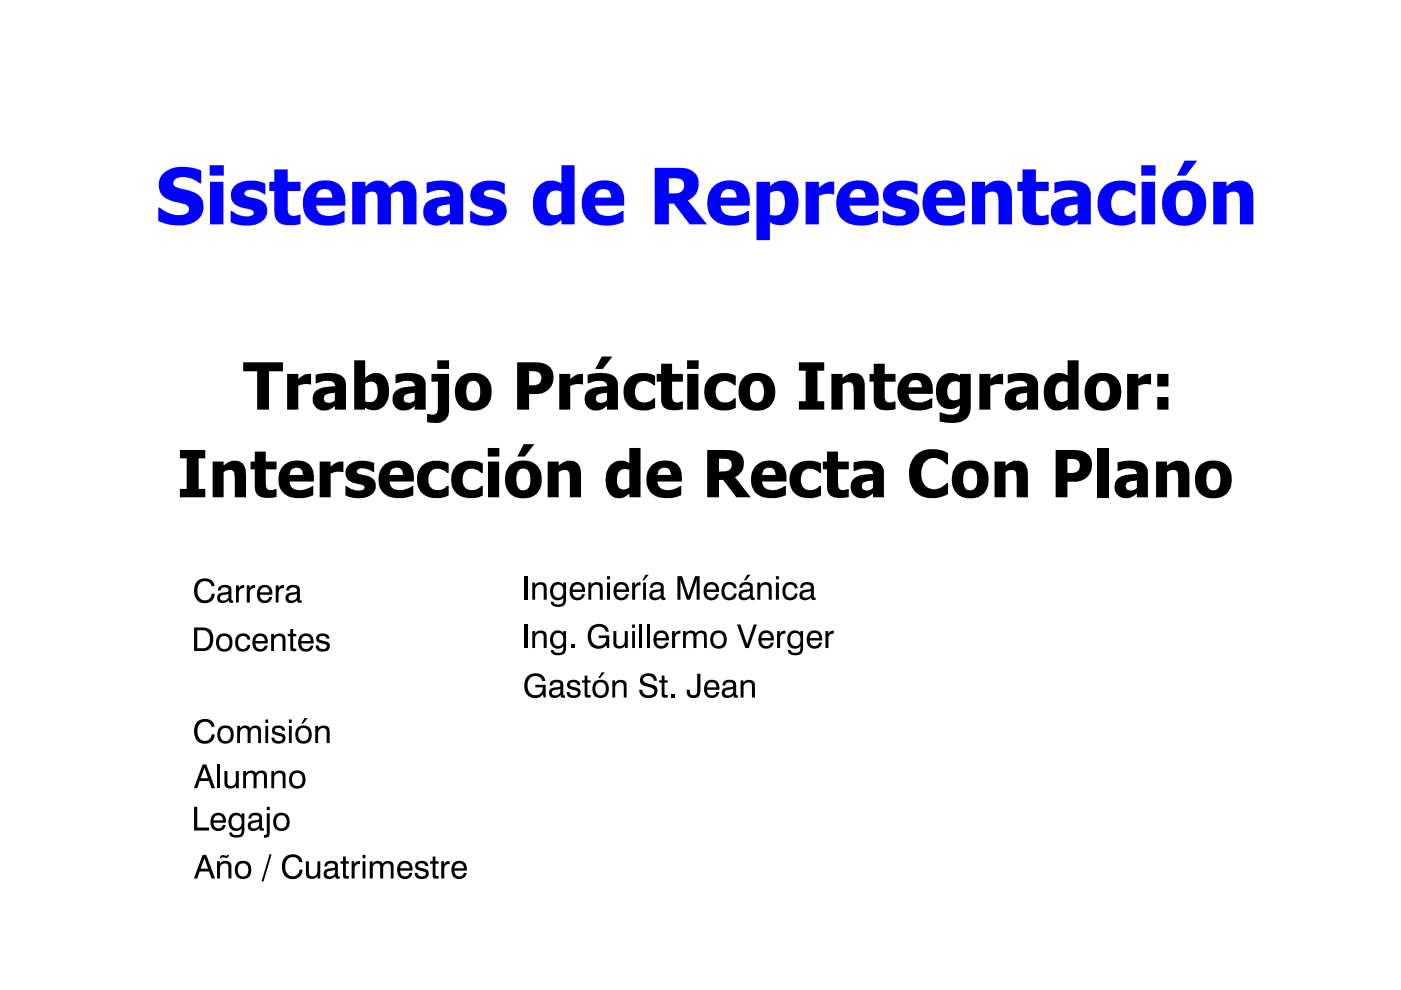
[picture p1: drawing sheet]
<svg xmlns="http://www.w3.org/2000/svg" width="297mm" height="210mm" viewBox="0 0 297 210" stroke-linecap="round" stroke-linejoin="round" font-family="sans-serif">
<!-- layer: TEXTOS -->
<g fill="#00f">
<path d="M34.7 36.7l1.4-.9a8.8 8.8 0 0 1 6.6 .4v2.7h-.3l-1.5-.9a4 4 0 0 0-3.9 .1 1.05 1.05 0 0 0-.2 1.1 1.05 1.05 0 0 0 1 .7l2.1 .5a3.5 3.5 0 0 1 3.2 3.1 4.1 4.1 0 0 1-4.2 4.2h-2.9l-2.4-.8v-2.9h.3l.9 .7 1.2 .5a3.9 3.9 0 0 0 3.9-.2 1.21 1.21 0 0 0-1.2-1.8l-1.9-.5a3.5 3.5 0 0 1-2.7-5.2z"/>
<path d="M49.6 39.6a6.1 6.1 0 0 1 6.5-.7h.2v2.3l-.6-.2a3.5 3.5 0 0 0-3.7-.4 .73 .73 0 0 0 0 .8 .73 .73 0 0 0 .7 .3l1 .3a3 3 0 0 1 2.9 2.2 3.3 3.3 0 0 1-3.5 3.6l-2.4-.1-1.8-.6v-2.4h.2l1.2 .8a3.4 3.4 0 0 0 3.4-.1 .8 .8 0 0 0-.9-1l-.9-.2a3.1 3.1 0 0 1-2.9-2.5v-.9z"/>
<path d="M58.2 35.9h2.8v2.7h2.7v1.9h-2.7v3.2a1.56 1.56 0 0 0 .9 2l.6 .1 1.2-.3v2l-1.6 .2a3.6 3.6 0 0 1-3.5-1.1l-.3-.6-.1-1v-4.5h-1.1v-1.9h1.1z"/>
<path d="M74.7 38.6h2.8v.9a3.3 3.3 0 0 1 4.6-.4l.5 .8 .5-.5a3 3 0 0 1 4.8 .2l.4 1.4v6.6h-2.8v-4.6a2.82 2.82 0 0 0-.6-2.2l-.8-.2-1.2 .6v6.4h-2.8v-4.6a2.82 2.82 0 0 0-.6-2.2l-.8-.2-1.2 .6v6.4h-2.8z"/>
<path d="M100.3 39.6a6.2 6.2 0 0 1 6.5-.8l.2 .1v2.3l-.6-.2a3.5 3.5 0 0 0-3.7-.4 .73 .73 0 0 0 .1 .8 .73 .73 0 0 0 .7 .3l1 .3a2.92 2.92 0 0 1 2.9 2.4 3.3 3.3 0 0 1-3.5 3.4l-2.5-.1-1.7-.6v-2.4l1.4 .8a3.4 3.4 0 0 0 3.4-.1 .8 .8 0 0 0-1-1l-.8-.2a3.1 3.1 0 0 1-3-2.5l.2-1.4z"/>
<path d="M170.8 38.6h2.8v1.2l.2-.1a3.8 3.8 0 0 1 3.1-1.1v2.6h-.2a4.5 4.5 0 0 0-3.1 .3v6.1h-2.8z"/>
<path d="M187.9 39.5a6.4 6.4 0 0 1 6.6-.6v2.3l-.6-.2a3.6 3.6 0 0 0-3.7-.4 .73 .73 0 0 0 0 .8 .73 .73 0 0 0 .7 .3l1.1 .3a3 3 0 0 1 2.9 2.1 3.3 3.3 0 0 1-3.5 3.7l-2.5-.1-1.7-.6v-2.4l.6 .3a4 4 0 0 0 4.1 .5 .65 .65 0 0 0 .1-.7 .65 .65 0 0 0-.7-.4l-1.1-.2a3.1 3.1 0 0 1-3-2.6l.2-1.3z"/>
<path d="M206.1 38.6h2.8v.9l.1-.1a3.4 3.4 0 0 1 4.8-.3 3.8 3.8 0 0 1 .7 2.6v5.9h-2.8v-5a1.64 1.64 0 0 0-1-2l-1 .1-.8 .5v6.4h-2.8z"/>
<path d="M216.8 35.9h2.8v2.7h2.7v1.9h-2.7v3.2a1.56 1.56 0 0 0 1 2l.5 .1 1.2-.3v2l-1.5 .2a3.6 3.6 0 0 1-3.5-1.1l-.5-1.4v-4.7h-1.1v-1.9h1.1z"/>
<path d="M233.7 39.9a6 6 0 0 1 7-.9v2.4h-.3a2.93 2.93 0 0 0-4.1-.5 3.3 3.3 0 0 0 .4 4.6 3.1 3.1 0 0 0 3.7-.8h.3v2.4l-1.3 .6-1.1 .1-1.8-.1a4.4 4.4 0 0 1-3.7-5.6 4.3 4.3 0 0 1 .9-2.2z"/>
<path d="M257.2 38.6h2.9v.9l.1-.1a3.4 3.4 0 0 1 4.9 0 3.9 3.9 0 0 1 .6 2.3v5.9h-2.8l-.1-5a1.51 1.51 0 0 0-1.1-2l-.8 .1-.8 .5v6.4h-2.9z"/>
<path d="M44.5 38.6h2.9v9h-2.9zM44.5 35h3v2.2h-3z"/>
<path d="M65.4 39.7a5.2 5.2 0 0 1 6.8-.3l.1 .1a5 5 0 0 1 .9 3.1v1h-6.1a2.29 2.29 0 0 0 2.7 2.2l1.7-.3 1.3-.8h.3v2.4l-1.3 .4-1.7 .3h-1.7l-1.2-.3a4.4 4.4 0 0 1-2.9-5.3v-.3a4.8 4.8 0 0 1 1.1-2.2zM67.5 40.5l-.4 .8-.1 .6h3.4a1.7 1.7 0 0 0-.9-1.7 1.7 1.7 0 0 0-2 .3z"/>
<path d="M92.9 43.9a1.15 1.15 0 0 0-.2 1.4 1.15 1.15 0 0 0 1.2 .6l.8-.2 .7-.5v-1.9l-1.3 .2zM90.5 38.7l2.3-.4h2.1a3 3 0 0 1 3.3 2.8v6.5h-2.8v-1a3.4 3.4 0 0 1-5.3 0 2.99 2.99 0 0 1 2.4-4.6l2.8-.4a1.19 1.19 0 0 0-1.4-1.3h-1.4l-2 .6z"/>
<path d="M114.2 39.4a3.8 3.8 0 0 1 4.8-.5v-3.9h2.8v12.6h-2.8v-1l-.1 .1a3.3 3.3 0 0 1-3.6 1 3.3 3.3 0 0 1-2.2-3.1l-.1-.8 .1-2 .4-1.2zM116.6 40.8a3.9 3.9 0 0 0-.1 4.5 2.21 2.21 0 0 0 2.5-.2v-4.5a2.5 2.5 0 0 0-2.4 .2z"/>
<path d="M124.3 39.9l.1-.1a5.2 5.2 0 0 1 6.9-.4l.1 .1a4.7 4.7 0 0 1 .9 3.1v1h-6.1a2.39 2.39 0 0 0 2.9 2.2l1.6-.3 1.2-.8h.3v2.4l-1.2 .4-1.3 .3h-1.6l-1.4-.2a4.3 4.3 0 0 1-3.3-5.4l.3-1.3zM126.7 40.5l-.4 .7-.1 .7h3.4a1.7 1.7 0 0 0-1-1.7 1.7 1.7 0 0 0-1.9 .3z"/>
<path d="M138.8 35.6h5.5a3.4 3.4 0 0 1 3.8 3.8 3.7 3.7 0 0 1-2.3 3.1l4.1 5.1h-3.7l-3.3-4.4h-1.1v4.4h-3zM141.8 37.8v3.2h.9a1.83 1.83 0 0 0 2.3-1.7 1.45 1.45 0 0 0-1.8-1.5z"/>
<path d="M151.2 39.6a5.3 5.3 0 0 1 6.6-.3 4.3 4.3 0 0 1 1.2 3.3v1h-6.2a2.39 2.39 0 0 0 2.9 2.2l.3-.1a4.4 4.4 0 0 0 2.5-1h.3v2.4h-.1l-2.4 .7-2.6-.1a4.4 4.4 0 0 1-3.7-5.5l.1-.3a4.7 4.7 0 0 1 1.1-2.3zM153.3 40.5l-.4 .7-.1 .7h3.4a1.7 1.7 0 0 0-1-1.7 1.7 1.7 0 0 0-1.9 .3z"/>
<path d="M160.4 38.6h2.8v.9a3.4 3.4 0 0 1 5.2 0l.7 1.6 .2 2.2a4.1 4.1 0 0 1-4.2 4.4l-.8-.1-1.1-.5v3.8h-2.8zM163.3 40.9l-.1 4.6a2.25 2.25 0 0 0 2.9-.8 4.3 4.3 0 0 0-.3-3.9 2.31 2.31 0 0 0-2.5 .1z"/>
<path d="M178.5 39.7a5.2 5.2 0 0 1 6.9-.2l.1 .1a4.9 4.9 0 0 1 .8 3v1h-6.2a2.29 2.29 0 0 0 2.8 2.2l.5-.1a4.4 4.4 0 0 0 2.4-1h.3v2.4h-.1l-2.4 .7-2.6-.1a4.4 4.4 0 0 1-3.6-5.5v-.3a4.3 4.3 0 0 1 1.1-2.2zM180.6 40.5l-.3 .5-.2 .9h3.4a1.66 1.66 0 0 0-.9-1.7 1.66 1.66 0 0 0-2 .3z"/>
<path d="M197.1 39.4a5.4 5.4 0 0 1 6.3-.2l.1 .1a4.2 4.2 0 0 1 1.1 3.3v1h-6.2a2.39 2.39 0 0 0 2.9 2.2l.4-.1a4.4 4.4 0 0 0 2.4-1h.3v2.4h-.1l-2.4 .7-2.6-.1a4.4 4.4 0 0 1-3.6-5.5v-.3a5 5 0 0 1 1.4-2.5zM198.9 40.5l-.4 .7-.1 .7h3.4a1.7 1.7 0 0 0-.9-1.7 1.7 1.7 0 0 0-2 .3z"/>
<path d="M225.8 44.1a1.2 1.2 0 0 0 .1 1.4 1.2 1.2 0 0 0 1.4 .3l1.2-.6v-1.9a4.1 4.1 0 0 0-2.7 .8zM223.6 38.7l2.2-.4h2.2a3 3 0 0 1 3.3 3.1v6.2h-2.8v-1a3.4 3.4 0 0 1-5.4-.2 3 3 0 0 1 2.4-4.4l2.9-.4a1.21 1.21 0 0 0-1.4-1.3h-1.4l-2 .6z"/>
<path d="M242.1 38.6h2.8v9h-2.8zM242 35h3v2.2h-3z"/>
<path d="M247.4 39.7l.2-.1a5.1 5.1 0 0 1 7.4 .5 5.6 5.6 0 0 1-1.1 7l-1.6 .6-1.2 .2a4.5 4.5 0 0 1-4.7-5.5l.1-.4a4.1 4.1 0 0 1 .9-2.3zM250 40.6a4.3 4.3 0 0 0 .1 5 1.8 1.8 0 0 0 2-.1 1.8 1.8 0 0 0 .7-1.8v-.2a2.95 2.95 0 0 0-1.2-3.2h-.9zM251.2 34.1h2.6l-2.4 3.1h-1.9z"/>
</g>
<g fill="#000">
<path d="M51.6 76.8h8.4v1.9h-3v8.2h-2.5v-8.2h-2.9zM60.9 79.3h2.3v1.1l.3-.3a3.2 3.2 0 0 1 2.5-.8v2.2l-1.6-.1-1.2 .4v5.1h-2.3zM118.6 79.3h2.3v1.1l.3-.3a3.2 3.2 0 0 1 2.4-.8v2.2l-1.5-.1-1.2 .4v5.1h-2.3zM133.1 80.3l1-.7 1.1-.4 1.2-.1 1.5 .2 1 .4v2h-.3a2.41 2.41 0 0 0-3.6-.2 2.8 2.8 0 0 0 .6 3.6 2.59 2.59 0 0 0 3-.7h.3v2.1l-1.9 .5h-1.1l-1.3-.2a4.1 4.1 0 0 1-1.5-6.5zM140.2 77.1h2.3v2.2h2.3v1.6h-2.3v2.7a1.28 1.28 0 0 0 1.1 1.7l1.2-.2v1.7l-1.8 .2a2.38 2.38 0 0 1-2.7-1.5l-.1-.6v-4h-1v-1.6h1zM150.3 80.2l1.2-.8 .8-.2 1.2-.1 1.5 .2 1 .4v2h-.3a2.35 2.35 0 0 0-3.7 0v.1a2.47 2.47 0 0 0 1.2 3.5 2.66 2.66 0 0 0 2.5-.9h.3v2.1l-1.9 .5h-1.5l-.9-.2a4.1 4.1 0 0 1-1.7-6.1zM169.4 76.8h5.4v1.8h-1.5v6.5h1.5v1.8h-5.4v-1.8h1.4v-6.5h-1.4zM176.3 79.3h2.3v.8l.8-.5a2.45 2.45 0 0 1 2.8-.2 2.45 2.45 0 0 1 1.1 2.5v5h-2.3v-3.8a2.58 2.58 0 0 0-.5-2 1.99 1.99 0 0 0-1.9 .4v5.4h-2.3zM185.3 77.1h2.3v2.2h2.3v1.6h-2.3v2.7a1.28 1.28 0 0 0 1.1 1.7l1.2-.2v1.7l-1.8 .2a2.38 2.38 0 0 1-2.7-1.5l-.1-.6v-4h-.9v-1.6h.9zM207.6 79.3h2.4v1.1l.3-.3a3.2 3.2 0 0 1 2.4-.8v2.2l-1.5-.1-1.2 .4v5.1h-2.4zM239 79.3h2.3v1.1l.3-.3a3.4 3.4 0 0 1 2.5-.8v2.2h-.5a3.7 3.7 0 0 0-2.3 .3v5.1h-2.3zM38.1 95.4h5.4v1.8h-1.4v6.5h1.4v1.7h-5.4v-1.7h1.5v-6.5h-1.5z"/>
<path d="M45.1 97.9h2.3v.8l.8-.5a2.45 2.45 0 0 1 2.8-.2 2.45 2.45 0 0 1 1.2 2.5v4.9h-2.4v-3.9a1.66 1.66 0 0 0-.8-1.8l-.6-.1-1 .5v5.3h-2.3zM54 95.7h2.3v2.2h2.3v1.6h-2.3v2.8a1.23 1.23 0 0 0 1 1.6l1.3-.2v1.7l-1.7 .2a2.29 2.29 0 0 1-2.8-1.8l-.1-4.3h-.9v-1.6h.9zM67.8 97.9h2.3v1.1l.3-.3a3.2 3.2 0 0 1 2.4-.8v2.2l-1.5-.1-1.2 .4v5h-2.3zM74 98.6l.8-.6 1.4-.3h1.3l1.8 .5v1.9l-1.2-.5a2.24 2.24 0 0 0-2.5 .2v.1a1.54 1.54 0 0 0 1.7 .8 2.35 2.35 0 0 1 2.3 3 3.7 3.7 0 0 1-4.1 1.9l-1.5-.2-.8-.4v-2l1.2 .6a2.83 2.83 0 0 0 2.8 0l.1-.1a.69 .69 0 0 0-.9-.8l-.8-.1a2.33 2.33 0 0 1-2-3.6zM89.3 98.9l.8-.6 1.6-.6h1.4l1 .2 1 .4v2l-.4-.1a2.17 2.17 0 0 0-3.8 .7v.1a2.19 2.19 0 0 0 1.6 2.9 2.52 2.52 0 0 0 2.3-.9h.3v2.1l-1.8 .5-1.7-.1a3.8 3.8 0 0 1-3-5.2zM96.6 98.9l1-.7 1.3-.5h1.5l.9 .2 1.1 .4v2l-.4-.1a2.33 2.33 0 0 0-3.4-.2 2.6 2.6 0 0 0 .6 3.8 2.63 2.63 0 0 0 2.9-.8h.3v2.1l-1.8 .5h-1.4l-.7-.2a3.9 3.9 0 0 1-2.6-5.2zM116.1 97.9h2.3v.8l.3-.2a2.72 2.72 0 0 1 4.1 .2l.2 .5 .2 1.1v5.1h-2.4v-3.7a2.08 2.08 0 0 0-.6-2l-.8-.1-1 .5v5.3h-2.3zM168.4 98.8l1.3-.8 .9-.3h1.5l1 .2 1 .4v2l-.4-.1a2.3 2.3 0 0 0-3.6 .1v.1a2.47 2.47 0 0 0 1.2 3.5 2.77 2.77 0 0 0 2.5-.9h.3v2.1l-1.8 .5-1.7-.1a3.7 3.7 0 0 1-3.1-4.7 3.4 3.4 0 0 1 .9-2zM175.3 95.7h2.4v2.2h2.3v1.6h-2.3v2.8a1.23 1.23 0 0 0 .9 1.6l1.4-.2v1.7l-1.8 .2a2.29 2.29 0 0 1-2.8-1.8l-.1-4.3h-.8v-1.6h.8zM193.9 96.8l1-.9 1.1-.5 1.1-.2 1.6 .1 2.3 .7v2.5h-.3l-1.1-.9a2.72 2.72 0 0 0-2.9-.1 2.72 2.72 0 0 0-1.4 2.5v.4a2.88 2.88 0 0 0 1.7 3.1 2.88 2.88 0 0 0 3.4-.7l.4-.4h.2v2.4l-1.2 .5-1.4 .3h-1.8l-1.2-.4-1.3-.8-1-1.5-.4-1.7 .2-2.3 .5-1.3zM210.9 97.9h2.3v.8l.8-.5a2.45 2.45 0 0 1 2.8-.2 2.45 2.45 0 0 1 1.1 2.5v4.9h-2.3v-3.9a1.66 1.66 0 0 0-.8-1.8l-.6-.1-1 .5v5.3h-2.3zM232.7 95h2.4v10.4h-2.4z"/>
<path d="M245.1 97.9h2.3v.8l.3-.2a2.52 2.52 0 0 1 2.5-.8 2.52 2.52 0 0 1 1.9 1.9l.1 5.8h-2.4v-3.7a2.08 2.08 0 0 0-.6-2l-.8-.1-1 .5v5.3h-2.3zM41.7 123.3l.7-.5 1.4-.2 1 .4 .5 .6 .2 .7h-.7l-.1-.4-.5-.5-.6-.2-.7 .1-.8 .6-.2 .8v1l.2 .7 .4 .6 .5 .2 .7 .1 .6-.2 .4-.5 .2-.7h.6l-.2 .9-.6 .7-.8 .4h-.9l-.9-.4-.5-.6-.4-.8-.1-1.2 .3-1zM50 124.1h.6v.7l.5-.6 .6-.2 .1 .7h-.2a.9 .9 0 0 0-1 1v2h-.6zM52.3 124.1h.6v.7l.5-.7 .6-.1 .1 .7h-.2a.89 .89 0 0 0-.9 1v2h-.7zM50.2 134.9l.5-.4 .5-.2 1 .1 .5 .4 .3 .6v.2h-.5a1.03 1.03 0 0 0-1.3-.7 1.03 1.03 0 0 0-.7 1.2l.2 1a.98 .98 0 0 0 1 .5 .98 .98 0 0 0 .8-.9h.5v.3l-.2 .5-.4 .5-.6 .2-1.2-.2-.5-.6-.2-.7 .1-1.3zM58.5 124.1h.6v.7l.4-.6 .7-.2v.7h-.1a.9 .9 0 0 0-1 1v2h-.6zM57.5 134.4h.6v.5l.4-.4 .6-.2 .8 .1 .4 .3 .2 .7v2.6h-.6v-2.3a.87 .87 0 0 0-.7-.9 .87 .87 0 0 0-1 .6l-.1 2.6h-.6zM61.6 133.4h.5v1h.7v.5h-.7v2.3l.2 .3h.5v.5l-.2 .1a.75 .75 0 0 1-1-.7v-2.5h-.6v-.5h.6zM67.4 134.6l.7-.3 1.1 .2a.9 .9 0 0 1 .6 .9h-.6a.83 .83 0 0 0-.7-.6 .83 .83 0 0 0-.9 .5l.3 .4 1.5 .4a1.14 1.14 0 0 1 .4 1.5 1.14 1.14 0 0 1-1.4 .6l-.8-.2-.4-.3-.3-.9h.6a.93 .93 0 0 0 .8 .8 .93 .93 0 0 0 1-.5l-.1-.4-1.6-.5a1 1 0 0 1-.2-1.6zM111.2 122.2h.6v5h-.6zM111.2 132.4h.6v5h-.6zM112.9 123.5h.6v.6l.2-.4 .7-.3 .7 .1 .5 .2 .3 .5v3h-.6v-2.3a.88 .88 0 0 0-.8-.9 .88 .88 0 0 0-1 .7v2.5h-.6z"/>
<path d="M112.9 133.8h.6v.5l.8-.6h.5l.6 .2a1.38 1.38 0 0 1 .5 1.3v2.2h-.6v-2.2a.89 .89 0 0 0-.9-1 .89 .89 0 0 0-.9 .9v2.3h-.6zM121.1 136.7h.7v.7h-.7zM124.8 123.5h.5v.6l.6-.6h1a1.12 1.12 0 0 1 .9 1.3v2.4h-.6v-2.3a.88 .88 0 0 0-.8-.9 .88 .88 0 0 0-1 .7l-.1 2.5h-.5zM125.3 133l.7-.6 .8-.1 .9 .1 .8 .4 .4 .6 .2 .5h-.7l-.3-.6-.3-.3-.5-.1-1 .1-.8 .8-.2 1.4 .2 .8 .5 .7 .5 .2h.8l.9-.5 .3-.6v-.5h-1.5v-.6h2.2v2.7h-.5l-.1-.6-.6 .5-1 .3-1.1-.2-.7-.6-.5-.9-.1-1 .2-1.3zM130 133.8h.7v2.5a.9 .9 0 0 0 .9 .7 .9 .9 0 0 0 .9-.9v-2.3h.6v3.6h-.6v-.5l-.7 .5h-.9a1.11 1.11 0 0 1-.9-1.4zM134 123.5h.6v.7l.5-.6 .7-.2v.7h-.1a.9 .9 0 0 0-1 1v2.1h-.7zM135.6 132.4h.6v5h-.6zM137.2 132.4h.6v5h-.6zM142.5 133.8h.6v.6l.1-.2a1.12 1.12 0 0 1 1.1-.5v.7h-.2a.89 .89 0 0 0-1 1v2h-.6zM143.6 122.2h1l1.4 4.2 1.4-4.2h.9v5h-.6v-4.3l-1.4 4.3h-.7l-1.3-4.3v4.3h-.7zM144.8 133.8h.6v.5l.4-.5 .6-.1 .6 .1 .4 .2a.26 .26 0 0 0 .3 .2 .26 .26 0 0 0 .2-.3l.6-.2 .6 .1a1.16 1.16 0 0 1 .8 1.4v2.2h-.6v-2.2a.83 .83 0 0 0-.9-1 .83 .83 0 0 0-.7 1.1v2.1h-.7v-2.2a.83 .83 0 0 0-.8-1 .83 .83 0 0 0-.8 1.1v2.1h-.6zM153.4 123.9l.8-.5 1.2 .2 .5 .3 .3 .7v.1h-.6a1.03 1.03 0 0 0-1.3-.7 1.03 1.03 0 0 0-.7 1.3l.1 .8a.95 .95 0 0 0 1 .6 .95 .95 0 0 0 .9-.9h.6l-.2 .7-.4 .5-1.2 .3-.9-.4-.4-.5-.1-.9v-.9z"/>
<path d="M156.3 132.4h.7l1.4 4.2 1.4-4.2h.7l-1.7 5h-.8zM160.6 123.5h.6v.6l.2-.4 .7-.3 .7 .1 .5 .2 .3 .7v2.8h-.6v-2.4a.87 .87 0 0 0-.7-.9 .87 .87 0 0 0-1 .6l-.1 2.7h-.6zM164.8 133.8h.6v.6l.5-.6 .6-.1v.7h-.2a.89 .89 0 0 0-.9 1v2h-.6zM166.3 123.9l.9-.5 1.2 .2 .4 .3 .3 .6v.2h-.6a1.03 1.03 0 0 0-1.3-.7 1.03 1.03 0 0 0-.7 1.3l.3 1a.98 .98 0 0 0 1 .4 .98 .98 0 0 0 .7-.9h.6v.3l-.2 .5-.4 .4-.9 .3-1-.2-.4-.5-.3-.8 .1-1.3zM175 133.8h.6v.6l.1-.2a1.12 1.12 0 0 1 1.1-.5v.7h-.2a.89 .89 0 0 0-1 1v2h-.6zM41.7 153.1l.7-.5 1.4-.2 1 .4 .5 .6 .2 .7h-.7l-.1-.4-.5-.5-.6-.2-.7 .1-.7 .6-.3 .9 .1 1.5 .5 .6 .5 .3 .7 .1 .6-.2 .4-.5 .2-.7h.6l-.2 .9-.6 .7-.8 .4h-.9l-.9-.4-.6-.6-.3-1-.1-1 .3-1zM50.3 153.9h.6v.5l.6-.5 .7-.1 .5 .2 .3 .4 .5-.4 1-.1a1.21 1.21 0 0 1 .8 1.5v2.2h-.6v-2.3a.82 .82 0 0 0-.8-.9 .82 .82 0 0 0-.8 1v2.2h-.6v-2.3a.82 .82 0 0 0-.9-.9 .82 .82 0 0 0-.7 1v2.2h-.6zM58 154.1l.7-.3 1.1 .2a.9 .9 0 0 1 .6 .9h-.6a.83 .83 0 0 0-.7-.6 .83 .83 0 0 0-.8 .5l.2 .4 1.7 .5a1.18 1.18 0 0 1 .1 1.4 1.18 1.18 0 0 1-1.2 .6l-.8-.1-.5-.4-.2-.8h.5a.92 .92 0 0 0 .9 .7 .92 .92 0 0 0 .9-.6l-.2-.3-1.5-.5a1 1 0 0 1-.2-1.6zM66.8 153.9h.6v.6l.3-.4 .7-.3 1 .2a1.38 1.38 0 0 1 .5 1.4v2.2h-.6v-2.3a.9 .9 0 0 0-.8-.9 .9 .9 0 0 0-1 .7l-.1 2.5h-.6zM111.7 143.6l.7-.6 1-.3 1 .2 .9 .6 .3 .9h-.7l-.3-.7-.6-.3h-.9l-.5 .2-.6 .7-.2 1.3 .2 .8 .6 .7 .6 .3h.6l.8-.3 .3-.4 .2-1h-1.6v-.5h2.2v2.7h-.4l-.2-.7-.6 .6-.8 .2-1.1-.1-.8-.6-.5-.8-.1-.6v-1.3zM120.4 144.6l.7-.4h1.1l.4 .2 .4 .5v.4h-.6a.83 .83 0 0 0-.7-.7 .83 .83 0 0 0-.8 .5l.2 .4 1.3 .4a1.11 1.11 0 0 1 .6 1.3 1.11 1.11 0 0 1-1.3 .8l-.9-.1-.5-.5-.2-.7h.6a.94 .94 0 0 0 .9 .7 .94 .94 0 0 0 .9-.5l-.2-.4-1.4-.4-.5-.3-.2-.4zM124 143.2h.5v1.1h.7v.4h-.7v2.4l.2 .2h.5v.6h-.3a.67 .67 0 0 1-.7 0 .67 .67 0 0 1-.2-.7v-2.5h-.6v-.4h.6z"/>
<path d="M129.8 144.3h.6v.5l.5-.5 .7-.2 .6 .2 .5 .3 .1 .3v3h-.6v-2.2a.89 .89 0 0 0-.8-1 .89 .89 0 0 0-.9 .9l-.1 2.3h-.6zM136.1 143.2l.9-.4 1.4 .1 .6 .6 .3 .8h-.7l-.2-.6-.6-.4h-.7l-.6 .3a.75 .75 0 0 0-.1 .8 .75 .75 0 0 0 .7 .5l1.5 .3 .5 .4 .3 .6-.2 1.1-.7 .6-1.2 .1-1.1-.3-.6-.8-.1-.7h.7l.1 .6 .4 .5 .6 .1 .8-.1a.77 .77 0 0 0 .6-.8 .77 .77 0 0 0-.7-.7l-1.6-.5-.6-.4-.1-.9zM140.3 143.2h.6v1.1h.7v.4h-.7v2.4l.2 .2h.5v.6h-.3a.67 .67 0 0 1-.8 0 .67 .67 0 0 1-.2-.7v-2.5h-.6v-.4h.6zM142.3 147.1h.7v.8h-.7zM147.8 142.9h.7l-.1 4.3-.5 .7-.7 .1-.9-.1-.5-.5-.2-.7v-.5h.7v.2a.81 .81 0 0 0 .8 1 .81 .81 0 0 0 .7-1.1zM157 144.3h.6v.5l.6-.5 .6-.2 .7 .2 .4 .3 .2 .5v2.8h-.7v-2.5a.85 .85 0 0 0-.7-.7 .85 .85 0 0 0-.9 .5l-.2 .3v2.4h-.6zM41.1 171.1h.7v4.4h2.5v.6h-3.2zM46 162.1h.7v5h-.7zM47.6 163.5h.6v2.4a.85 .85 0 0 0 .7 .8 .85 .85 0 0 0 1-.6l.1-.3v-2.3h.6v3.6h-.6v-.5l-.4 .4-.6 .2-.8-.1-.5-.5zM51.6 163.5h.6v.5l.5-.5 .9-.1 .4 .2 .3 .3 .4-.4 .8-.1a1.17 1.17 0 0 1 1.1 1.5v2.2h-.6v-2.2a.81 .81 0 0 0-.9-1 .81 .81 0 0 0-.7 1.1v2.1h-.6v-2.3a.82 .82 0 0 0-.9-.9 .82 .82 0 0 0-.7 1.1v2.1h-.6zM57.5 163.5h.6v.5l.8-.6h.8l.7 .5 .1 .3v2.9h-.6v-2.5a.91 .91 0 0 0-.8-.7 .91 .91 0 0 0-.9 .7l-.1 2.5h-.6zM57.2 181.1h.4l-1.7 5.8h-.4z"/>
<path d="M60.4 181.8l.6-.5 1.4-.2 1.1 .4 .4 .6 .2 .7h-.6l-.2-.4-.4-.5-.7-.2-.6 .1-.7 .5-.4 .9 .1 1.6 .5 .6 .5 .3 .8 .1 .5-.2 .4-.4 .2-.8h.6l-.1 .9-.7 .7-.8 .4h-.9l-.8-.3-.6-.7-.4-1v-1.1l.2-.9zM64.9 182.6h.6v2.3a.89 .89 0 0 0 .9 .9 .89 .89 0 0 0 .9-.9v-2.3h.6v3.7h-.6v-.6l-.5 .5-1.2 .1a1.2 1.2 0 0 1-.7-1.5zM72.7 181.6h.6v1h.7v.5h-.7v2.4l.2 .2h.5v.6h-.2a.71 .71 0 0 1-.8 0 .71 .71 0 0 1-.3-.8v-2.4h-.5v-.5h.5zM74.5 182.6h.6v.7l.5-.6 .7-.1v.6h-.2a.88 .88 0 0 0-.9 1v2.1h-.7zM78.4 182.6h.6v.5l.6-.5 .7-.1 .5 .2 .3 .4 .6-.5h.9a1.21 1.21 0 0 1 .8 1.5v2.2h-.6v-2.4a.82 .82 0 0 0-.9-.8 .82 .82 0 0 0-.7 1v2.2h-.6v-2.3a.8 .8 0 0 0-.8-.9 .8 .8 0 0 0-.8 1v2.2h-.6zM88.3 182.9l.7-.4 1.1 .1 .5 .4 .2 .4v.2h-.6a.83 .83 0 0 0-.7-.6 .83 .83 0 0 0-.9 .5l.1 .3 .3 .2 1.4 .3a1.14 1.14 0 0 1 .4 1.5 1.14 1.14 0 0 1-1.4 .6l-.8-.1-.5-.4-.2-.8h.6a.92 .92 0 0 0 .9 .7 .92 .92 0 0 0 .9-.6l-.2-.3-1.5-.4-.4-.4-.2-.7zM91.7 181.6h.6v1h.7v.5h-.7l.1 2.5 .6 .1v.6h-.3a.66 .66 0 0 1-.7-.1 .66 .66 0 0 1-.3-.7v-2.4h-.5v-.5h.5zM93.6 182.6h.5v.7l.2-.3a1 1 0 0 1 1-.4v.6h-.2a.88 .88 0 0 0-.9 1v2.1h-.6z"/>
<path d="M109.6 76.8h4.2l1.3 .2a3.2 3.2 0 0 1 1.4 5.3l-.1 .2a3.8 3.8 0 0 1-2.9 1.1h-1.3v3.3h-2.6zM112.2 78.7v3h.3a1.74 1.74 0 0 0 2.3-1.4 1.42 1.42 0 0 0-1.9-1.6z"/>
<path d="M69 83.8a.98 .98 0 0 0-.2 1.3 .98 .98 0 0 0 1.3 .3l.9-.5v-1.6l-1.2 .1zM66.9 79.4l2.5-.3 2 .2a2.29 2.29 0 0 1 2 2.4v5.2h-2.4v-.9l-.4 .4a2.54 2.54 0 0 1-3 .4 2.54 2.54 0 0 1-1.3-2.7 3 3 0 0 1 3.2-2.1l1.2-.1a.36 .36 0 0 0 .4-.3 .36 .36 0 0 0-.2-.4 3.5 3.5 0 0 0-3.2-.1l-.8 .2z"/>
<path d="M77.4 81.3v3.8a1.87 1.87 0 0 0 2-.2 1.87 1.87 0 0 0 .7-1.9 1.68 1.68 0 0 0-1.2-2.1l-.8 .1zM75.1 76.4h2.3v3.7l.2-.2a2.74 2.74 0 0 1 3-.7 2.74 2.74 0 0 1 1.8 2.5v2.3l-.3 1.1-.5 .7a3.1 3.1 0 0 1-4.2 .7l-.1 .4h-2.2z"/>
<path d="M86 83.7a.99 .99 0 0 0-.3 1.3 .99 .99 0 0 0 1.3 .4l.9-.5v-1.6l-1.2 .1zM83.9 79.4l2.4-.3 2 .2a2.21 2.21 0 0 1 2 2.4v5.2h-2.4v-.9l-.4 .4a2.54 2.54 0 0 1-2.7 .5 2.54 2.54 0 0 1-1.6-2.4 2.62 2.62 0 0 1 2.9-2.4l1.8-.2a1.12 1.12 0 0 0-1.5-1.1h-.9l-1.6 .5z"/>
<path d="M91.5 79.3h3.7v7.7a2.76 2.76 0 0 1-3.5 2.6l-1.1-.1v-1.7a2.03 2.03 0 0 0 2.1-.4l.1-.7v-5.8h-1.3zM92.7 76.4h2.5v1.8h-2.5z"/>
<path d="M97.7 79.9l.8-.5 .9-.3 2.1 .1a3.7 3.7 0 0 1 2.7 4.6l-.4 1.5-.9 1a4 4 0 0 1-6.4-2.3v-1.9a3.6 3.6 0 0 1 1.2-2.2zM99.4 81.1a3.7 3.7 0 0 0 0 4 1.49 1.49 0 0 0 1.7 .1 1.49 1.49 0 0 0 .7-1.6v-.1a2.41 2.41 0 0 0-1.1-2.7h-.6z"/>
<path d="M126.6 83.8a.98 .98 0 0 0-.1 1.3 .98 .98 0 0 0 1.2 .3l1-.5v-1.6l-1.2 .1zM124.6 79.4l2.4-.3 2.1 .2a2.21 2.21 0 0 1 1.9 2.4v5.2h-2.3v-.9l-.3 .3a2.54 2.54 0 0 1-3.1 .6 2.54 2.54 0 0 1-1.3-2.8 3 3 0 0 1 3.2-2.1l1.2-.1a.39 .39 0 0 0 .3-.3 .39 .39 0 0 0-.3-.5 4 4 0 0 0-3.6 .2h-.2zM127.6 75.6h2.2l-2 2.6h-1.6z"/>
<path d="M145.7 79.3h2.4v7.6h-2.4zM145.7 76.4h2.4v1.8h-2.4z"/>
<path d="M157.4 80.3l.4-.3a4.1 4.1 0 0 1 6.2 1.1l.3 1.2v1.8a3.8 3.8 0 0 1-5 2.8l-.9-.3a4.4 4.4 0 0 1-1.1-6.1zM159.5 81.1a4.2 4.2 0 0 0 0 3.9 1.47 1.47 0 0 0 1.7 .2 1.47 1.47 0 0 0 .7-1.6l.1-.7a1.84 1.84 0 0 0-1.4-2.1h-.7z"/>
<path d="M191.2 80.3l1.2-.9 1-.3h1.2a3.2 3.2 0 0 1 3.2 3.6v.8h-5.2a2.22 2.22 0 0 0 3.1 1.7l2-.7v1.9l-2.2 .6h-1.9l-1.6-.5-.9-.8-.7-1.5-.2-1.2 .3-1.6zM193.1 80.9l-.3 .4-.2 .8h2.9a1.39 1.39 0 0 0-.8-1.4 1.39 1.39 0 0 0-1.6 .2z"/>
<path d="M201.6 81.1a2.68 2.68 0 0 0-.2 3.6 1.9 1.9 0 0 0 2.1-.3v-3.3l-.7-.3zM199.6 79.9a3.3 3.3 0 0 1 3.9-.3l.1-.3h2.2l-.1 7.6a3.2 3.2 0 0 1-3.6 2.8l-1.6-.1-1.3-.2v-2l1.7 .5a1.95 1.95 0 0 0 2.5-1l.1-.9a3 3 0 0 1-3.4 .4 3 3 0 0 1-1.6-3l.1-2 .5-1z"/>
<path d="M215.6 83.8a.98 .98 0 0 0 0 1.3 .98 .98 0 0 0 1.2 .3l.6-.2 .4-.3v-1.6h-.3a2.93 2.93 0 0 0-1.9 .5zM213.7 79.4l2.4-.3 2 .2a2.21 2.21 0 0 1 2 2.4v5.2h-2.3v-.9l-.2 .1a2.59 2.59 0 0 1-2.8 .9 2.59 2.59 0 0 1-1.8-2.5 2.7 2.7 0 0 1 3-2.4l1.3-.2a.4 .4 0 0 0 .5-.3 .4 .4 0 0 0-.3-.5 4 4 0 0 0-3.6 .2h-.2z"/>
<path d="M222.3 80a3.2 3.2 0 0 1 4.1-.4v-3.2h2.3v10.5h-2.3v-.9l-.5 .4a2.74 2.74 0 0 1-2.9 .4 2.74 2.74 0 0 1-1.6-2.4l-.1-1.3 .1-1.2 .3-.9zM224.4 81.1a3.1 3.1 0 0 0-.1 3.8 1.71 1.71 0 0 0 2.1-.2v-3.6a2 2 0 0 0-2 0z"/>
<path d="M223.8 95.4h4l1.5 .2a3.3 3.3 0 0 1 1.1 5.6l-1.5 .8-2.6 .1v3.3h-2.5zM226.3 97.3v3a2.33 2.33 0 0 0 2.6-.9 1.53 1.53 0 0 0-.3-1.7 1.53 1.53 0 0 0-1.7-.4z"/>
<path d="M230.8 80.3l.3-.3a4.1 4.1 0 0 1 6.3 1.1l.3 1.3v1.7a3.6 3.6 0 0 1-4.4 2.9l-1.5-.4a4.4 4.4 0 0 1-1.2-6.1zM232.8 81.1a4.2 4.2 0 0 0 0 3.9 1.47 1.47 0 0 0 1.8 .2 1.47 1.47 0 0 0 .7-1.6v-.7a1.84 1.84 0 0 0-1.4-2.1h-.6z"/>
<path d="M245.4 79.3h2.3v2.6h-2.3zM245.4 84.2h2.3v2.7h-2.3z"/>
<path d="M59.9 98.9l.8-.7 1.1-.4 .8-.2 1.4 .1a3 3 0 0 1 2.5 3.5v.9h-5.1a2.22 2.22 0 0 0 3.1 1.7l1.9-.7v1.9l-1.8 .6h-1.9l-1.6-.4-.9-.6a4.4 4.4 0 0 1-.3-5.6zM61.8 99.6l-.4 1.1h2.8a1.39 1.39 0 0 0-.8-1.5 1.39 1.39 0 0 0-1.6 .4z"/>
<path d="M81.2 98.9l.8-.7 1-.4 .8-.2 1.4 .1a3 3 0 0 1 2.6 3.4v1h-5.2a2.22 2.22 0 0 0 3.1 1.7l1.9-.7v1.9l-1.8 .6h-1.9l-1.6-.4-.9-.6a4.4 4.4 0 0 1-.3-5.6zM83.1 99.5l-.3 .4-.2 .8h2.8a1.39 1.39 0 0 0-.7-1.4 1.39 1.39 0 0 0-1.6 .2z"/>
<path d="M103.5 97.9h2.3v7.5h-2.3zM103.4 95h2.5v1.8h-2.5z"/>
<path d="M108 98.7l1.6-.9 .9-.2 1.2 .1a3.7 3.7 0 0 1 3.2 4.4l-.5 1.8-.9 1a4 4 0 0 1-6.4-2.5l.1-2 .4-1.1zM110.1 99.6a3.7 3.7 0 0 0 0 4.1 1.49 1.49 0 0 0 1.6 0 1.49 1.49 0 0 0 .7-1.5v-.4a2.02 2.02 0 0 0-1.2-2.5h-.5zM111 94.2h2.3l-2 2.6h-1.6z"/>
<path d="M129.5 98.6a3.1 3.1 0 0 1 3.9-.4v-3.2h2.4v10.4h-2.4v-.8v.1a2.75 2.75 0 0 1-3.1 .8 2.75 2.75 0 0 1-1.8-2.5l-.1-.9 .1-1.5 .2-.7zM131.5 99.7a3.1 3.1 0 0 0 0 3.9 1.67 1.67 0 0 0 1.9-.3v-3.7a1.92 1.92 0 0 0-1.9 .1z"/>
<path d="M138 98.8l.8-.6 1-.4 .8-.2 1.3 .1a3.1 3.1 0 0 1 2.7 3.5v.9h-5.2a2.22 2.22 0 0 0 3.1 1.7l1.9-.7v1.9l-1.8 .6h-1.9l-1.7-.4-1.2-1a4.7 4.7 0 0 1 .2-5.4zM139.9 99.5l-.3 .4-.2 .8h2.8a1.39 1.39 0 0 0-.7-1.4 1.39 1.39 0 0 0-1.6 .2z"/>
<path d="M149.9 95.4h4.6a2.95 2.95 0 0 1 3.2 2.3 2.95 2.95 0 0 1-1.9 3.5l3.4 4.2h-3.1l-2.8-3.6h-.9v3.6h-2.5zM152.4 97.3v2.7h.8a1.56 1.56 0 0 0 1.9-1.3 1.28 1.28 0 0 0-1.6-1.4z"/>
<path d="M160.1 98.9l.9-.7 1-.4 .8-.2 1.3 .1a3.1 3.1 0 0 1 2.7 3.5v.9h-5.2a2.22 2.22 0 0 0 3.1 1.7l1.9-.7v1.9l-1.8 .6h-1.9l-1.7-.4-1.2-1a4.6 4.6 0 0 1 .1-5.3zM162.1 99.5l-.3 .4-.2 .8h2.8a1.39 1.39 0 0 0-.7-1.4 1.39 1.39 0 0 0-1.6 .2z"/>
<path d="M183 102.3a.98 .98 0 0 0-.2 1.3 .98 .98 0 0 0 1.3 .4l.6-.3 .4-.3v-1.5l-1.2 .1zM181 98l2.4-.4 1.9 .2a2.26 2.26 0 0 1 2.1 2.5v5.1h-2.3v-.8l-.4 .3a2.55 2.55 0 0 1-2.7 .6 2.55 2.55 0 0 1-1.7-2.2 2.53 2.53 0 0 1 2.6-2.6l2.1-.2a1.08 1.08 0 0 0-1.3-1.2l-1.1 .1-1.6 .5z"/>
<path d="M202.7 98.8l1.2-.9 .8-.2 1.5-.1 1 .3a4.1 4.1 0 0 1 2.1 5.5v.1a4.1 4.1 0 0 1-6.2 1.3l-.8-.9-.3-.7-.2-1.2 .1-1.6zM204.8 99.6a3.7 3.7 0 0 0 0 4.1 1.49 1.49 0 0 0 1.7 0 1.49 1.49 0 0 0 .7-1.5v-.5a1.95 1.95 0 0 0-1.3-2.4h-.5z"/>
<path d="M239 102.3a.98 .98 0 0 0-.2 1.3 .98 .98 0 0 0 1.3 .4l.9-.6v-1.5l-1.2 .1zM236.9 98l2.5-.4 1.9 .2a2.34 2.34 0 0 1 2.1 2.5v5.1h-2.4v-.8l-.4 .4a2.55 2.55 0 0 1-2.7 .5 2.55 2.55 0 0 1-1.6-2.2 2.53 2.53 0 0 1 2.5-2.6l2.2-.2a1.08 1.08 0 0 0-1.4-1.2l-1 .1-1.7 .5z"/>
<path d="M254.2 98.9l.2-.2a4.2 4.2 0 0 1 6.2 .7l.5 1.5v1.7a3.8 3.8 0 0 1-5 2.9l-1-.4-.7-.5-.7-.9-.2-.7-.1-.9v-1.6zM256.5 99.6a3.6 3.6 0 0 0-.1 4.1 1.46 1.46 0 0 0 1.6 .1 1.46 1.46 0 0 0 .7-1.6v-.3a2.53 2.53 0 0 0-1-2.5l-.7-.1z"/>
<path d="M41.8 133.6v3.8h1.4l.7-.2 .3-.4 .3-.7v-.7l-.2-1-.8-.7zM41.1 133l2.7 .1 1 .7 .4 .9v1.2l-.2 .9-.7 .9-.8 .3h-2.4z"/>
<path d="M46.9 135l-.4 .7v1.2l.6 .7h.9l.4-.4 .2-.5v-1.2l-.3-.4-.5-.2zM46.2 134.8l.7-.4 1-.1 .7 .3 .4 .4 .3 .8v.9l-.3 .7-.5 .6-1.3 .2-.6-.2-.5-.5-.3-.7v-.9z"/>
<path d="M46.4 124.5l.8-.5h.9l.6 .2 .4 .7v2.1a.24 .24 0 0 0 .1 .3 .24 .24 0 0 0 .2 0v.4a.58 .58 0 0 1-.6 .1 .58 .58 0 0 1-.3-.5l-.5 .4-.6 .2-.7-.1-.6-.5-.1-.4 .1-.7 .6-.4 .9-.2a.6 .6 0 0 0 .8-.6 .88 .88 0 0 0-.9-.5 .88 .88 0 0 0-.7 .7h-.6zM46.8 126.3a.67 .67 0 0 0 .1 .9 .67 .67 0 0 0 .9 0l.6-.4v-.9z"/>
<path d="M54.6 135l-.3 .4-.2 .5h2l-.1-.5a1.02 1.02 0 0 0-1.4-.4zM53.9 134.8l.8-.4 .8-.1 .6 .3 .5 .5 .2 1.3h-2.7l.3 .9 .6 .3h.3a.89 .89 0 0 0 .8-.7h.6v.1l-.4 .8-.4 .2-1 .2-.8-.3-.4-.6-.2-.7 .1-1.1z"/>
<path d="M55.6 124.7l-.3 .3-.2 .6h2v-.3a.99 .99 0 0 0-1.5-.6zM55.1 124.3l.6-.3 1.1 .1 .6 .5 .3 .9v.6h-2.6l.1 .6 .2 .3a.99 .99 0 0 0 1.7-.4h.6l-.1 .3-.4 .6-.6 .3h-1l-.8-.6-.3-.8v-.9l.2-.7z"/>
<path d="M60.9 124.5l.4-.4 .8-.1 1 .1 .3 .3 .2 .6v2.2l.4 .1v.4a.62 .62 0 0 1-1-.4l-.5 .4-.6 .2-.9-.2a1.16 1.16 0 0 1-.3-1.5 1.16 1.16 0 0 1 1.3-.6 .69 .69 0 0 0 .9-.5 .93 .93 0 0 0-1.5-.3l-.1 .4h-.6zM61.3 126.3a.67 .67 0 0 0 .1 .9 .67 .67 0 0 0 .9 0h.1a.84 .84 0 0 0 .5-.8v-.5z"/>
<path d="M64.2 135.1l-.4 .8h2.1l-.2-.5a1.02 1.02 0 0 0-1.5-.3zM63.9 134.6l.7-.3 .9 .1 .6 .4 .4 .8v.8h-2.6l.2 .9 .8 .3a.87 .87 0 0 0 .9-.7h.7l-.5 .9-.6 .3h-1.1l-.8-.6-.3-.7v-1.1l.2-.5z"/>
<path d="M117.6 124.2l-.3 .6v1l.3 .7 .6 .2 .8-.1 .3-.5 .1-1.2-.3-.6a1.07 1.07 0 0 0-1.5-.1zM117.2 123.8l.5-.3 .7-.1 .6 .2 .4 .4v-.5h.6v3.9l-.2 .6-.6 .6-1.2 .1-.7-.2-.5-.5v-.4h.6a1.05 1.05 0 0 0 1.5 .5 .8 .8 0 0 0 .5-.9v-.5l-.5 .5-.8 .1-.7-.2-.4-.5-.3-.7-.1-.9 .2-.6z"/>
<path d="M117.6 134.5l-.3 .6v1l.4 .7 .7 .2a1.24 1.24 0 0 0 1-1.8l-.1-.5-.4-.4-.8-.1zM117.1 134.2l.9-.5h.7l.7 .5v-.4h.6v3.9l-.2 .7-.8 .5h-1.3l-.6-.3-.3-.5v-.3h.6a.95 .95 0 0 0 1.4 .6 .75 .75 0 0 0 .6-.9v-.5l-.7 .5h-.7l-.5-.1-.6-.6-.2-.7-.1-.8z"/>
<path d="M121.9 124.1l-.4 .4-.1 .5h2v-.3a.95 .95 0 0 0-1.5-.6zM121.3 123.8l1-.4 .9 .2 .6 .5 .2 .7v.7h-2.6l.1 .6 .2 .3a.99 .99 0 0 0 1.7-.4h.6l-.1 .4-.4 .5-.6 .3h-.9l-.9-.5-.3-.9v-.8l.1-.7z"/>
<path d="M128.7 122.2h.6v.6h-.6zM128.7 123.5h.6v3.7h-.6z"/>
<path d="M131.1 124.1l-.2 .3-.2 .6h2v-.2a.96 .96 0 0 0-1.6-.7zM130.6 123.8l.7-.4h.8l.7 .4 .4 .5 .1 1.2h-2.6l.2 .9 .7 .3a.83 .83 0 0 0 1.1-.7h.6l-.3 .7-.8 .5h-.9l-.9-.5-.3-.9v-.9z"/>
<path d="M134 132.4h.6v.7h-.6zM134 133.8h.6v3.6h-.6z"/>
<path d="M136.4 123.5h.5v3.7h-.5zM136.9 121.9h.6l-.9 1.1h-.4z"/>
<path d="M139.5 134.4l-.3 .9h2l-.1-.6a1.02 1.02 0 0 0-1.6-.3zM138.9 134.2l.6-.4 1-.1 .6 .2 .5 .5 .2 1.4h-2.6l.1 .7 .6 .4a.93 .93 0 0 0 1.2-.6h.7l-.3 .6-.6 .5-1 .1-.8-.3-.4-.5-.2-1 .1-.8z"/>
<path d="M138 123.9l.5-.3 .6-.2 1.1 .2 .4 .3 .1 .4v2.2l.2 .2h.2v.5a.58 .58 0 0 1-.6 0 .58 .58 0 0 1-.3-.5l-.6 .4-.6 .2-.9-.2a1.16 1.16 0 0 1-.3-1.5 1.16 1.16 0 0 1 1.3-.6 .64 .64 0 0 0 1-.6 .9 .9 0 0 0-.9-.5 .9 .9 0 0 0-.8 .7h-.6zM138.5 125.7a.67 .67 0 0 0 0 .9 .67 .67 0 0 0 .9 0l.6-.4 .1-.9z"/>
<path d="M150.2 124.1l-.3 .4-.1 .5h2a.97 .97 0 0 0-.5-1 .97 .97 0 0 0-1.1 .1zM149.7 123.8l.7-.4 1.1 .1 .6 .5 .3 .8v.7h-2.6l.1 .5 .2 .4a.99 .99 0 0 0 1.7-.4h.6l-.1 .4-.4 .5-.6 .3h-.9l-.9-.5-.3-.7v-1l.2-.7z"/>
<path d="M151.7 134.4l-.4 .7v1.3l.6 .5h.8l.5-.3 .2-.3 .1-.8-.2-.7-.3-.4-.4-.2zM151 134.2l.9-.5h.8l.5 .1 .5 .5 .4 .8v1l-.3 .7-.5 .5-1.2 .2-.6-.1-.6-.5-.2-.6-.1-.8 .1-.9z"/>
<path d="M156.9 123.9l.4-.3 .8-.2 1.2 .2 .3 .6v2.2v.2l.4 .1-.1 .5a.62 .62 0 0 1-.9-.5l-.5 .4-.6 .2-.8-.1-.4-.4-.1-.3 .1-.9 .5-.4 .9-.2a.69 .69 0 0 0 .9-.5 .88 .88 0 0 0-.9-.6 .88 .88 0 0 0-.8 .7h-.5zM157.4 125.7a.69 .69 0 0 0 .1 1 .69 .69 0 0 0 1-.1l.4-.3 .1-1zM158.4 121.9h.7l-.9 1.1h-.5z"/>
<path d="M161.8 134.4l-.4 .9h2l-.1-.6a1.01 1.01 0 0 0-1.5-.3zM161.1 134.3l.7-.5 1-.1 .6 .2 .4 .5 .2 .6v.8h-2.5l.2 .9 .8 .3a.87 .87 0 0 0 .9-.7h.6l-.2 .6-.4 .4-.7 .2h-.8l-.4-.2-.4-.5-.3-.6v-1.1z"/>
<path d="M164.5 122.2h.6v.6h-.6zM164.5 123.5h.6v3.7h-.6z"/>
<path d="M168 134.4l-.4 .6v1l.2 .6 .4 .3 .4 .1a1.28 1.28 0 0 0 1-2l-.1-.4a1.09 1.09 0 0 0-1.5-.2zM167.3 134.2l1-.5h.7l.7 .5v-.4h.6v4l-.3 .7-1 .4h-1l-.6-.3-.3-.4-.1-.4h.6a1.17 1.17 0 0 0 1.9 .3l.2-.3v-.8l-.7 .5h-.7l-.7-.2-.4-.5-.3-.8v-.8z"/>
<path d="M172 134.4l-.3 .9h2l-.1-.6a1.02 1.02 0 0 0-1.6-.3zM171.5 134.2l.5-.4 1.1-.1 .5 .2 .5 .5 .2 1.4h-2.6l.3 .9 .7 .3a.87 .87 0 0 0 1-.7h.6l-.3 .6-.6 .5-1 .1-.7-.3-.5-.5-.2-1 .1-.8z"/>
<path d="M169.8 123.9l.4-.3 .8-.2 .8 .1 .6 .4 .2 .5v2.2l.3 .1v.5a.62 .62 0 0 1-.9-.5l-.5 .4-.6 .2-1-.2a1.16 1.16 0 0 1-.3-1.4 1.16 1.16 0 0 1 1.3-.7 .78 .78 0 0 0 1-.5 .86 .86 0 0 0-.8-.6 .86 .86 0 0 0-.8 .7h-.6zM170.3 125.7a.67 .67 0 0 0 0 .9 .67 .67 0 0 0 1 0 .84 .84 0 0 0 .6-.8v-.5z"/>
<path d="M47.1 154.6l-.3 .5-.1 1 .3 .7 .6 .3 .7-.1 .5-.4 .1-1-.3-.9a1.12 1.12 0 0 0-1.5-.1zM46.4 154.4l1-.6h.9l.8 .5 .4 .7v1.2l-.1 .6-.4 .5-.5 .3-.9 .1-.8-.3-.4-.4-.3-.7v-.8z"/>
<path d="M56.3 152.6h.6v.7h-.6zM56.3 153.9h.6v3.7h-.6z"/>
<path d="M61.3 152.6h.5v.7h-.5zM61.3 153.9h.5v3.7h-.5z"/>
<path d="M63.6 154.6l-.4 .7 .2 1.3 .4 .4 .3 .1 .8-.1 .3-.2 .2-.6-.1-1.4-.4-.3-.5-.2zM63 154.4l.8-.5 1-.1 .6 .3 .4 .4 .3 .8-.1 1.1-.2 .6-.4 .4-.8 .3-.8-.1-.9-.6-.2-.7-.1-1zM64.6 152.3h.6l-.9 1.1h-.4z"/>
<path d="M116.8 144.6l.8-.5 1 .1 .7 .4 .1 .4v2.3l.4 .1v.5a.61 .61 0 0 1-.9-.5l-1 .6-1-.1-.4-.4-.1-.5 .1-.7 .5-.4 .9-.2a.62 .62 0 0 0 .7-.1 .62 .62 0 0 0 .2-.6h-.1a.92 .92 0 0 0-.9-.3 .92 .92 0 0 0-.7 .7h-.6zM117.2 146.4a.64 .64 0 0 0-.1 .9 .64 .64 0 0 0 .9 .1l.7-.4 .1-1z"/>
<path d="M126.5 145l-.3 .7 .2 1.2 .4 .4 .5 .1a1.35 1.35 0 0 0 1.1-1.9l-.2-.5-.6-.3h-.6zM125.9 144.8l.4-.4 .7-.3 1 .1 .6 .4 .4 .8 .1 1.1-.3 .8-.4 .4-.7 .3h-.7l-.9-.5-.3-.4-.2-.7v-.7zM127.6 142.6h.6l-.9 1.1h-.4z"/>
<path d="M150.3 144.8l-.3 .4-.1 .5h2l-.1-.5a1.02 1.02 0 0 0-1.5-.4zM149.7 144.6l.6-.4 .9-.1 .7 .3 .5 .7 .1 1.1h-2.6l.3 .9 .4 .3h.5a.8 .8 0 0 0 .8-.7h.6v.1l-.2 .5-.5 .5-1.3 .2-.6-.3-.3-.4-.3-.9v-.9z"/>
<path d="M153.5 144.6l.8-.5 1 .1a.98 .98 0 0 1 .8 1v2.1l.4 .1v.5a.66 .66 0 0 1-1-.5l-1 .6-.9-.1-.4-.4-.2-.4 .2-.8 .4-.4 .8-.2a.81 .81 0 0 0 1-.5 .93 .93 0 0 0-1.5-.3l-.1 .5h-.6zM153.8 146.5a.67 .67 0 0 0 .1 .8 .67 .67 0 0 0 .8 .1 .89 .89 0 0 0 .7-.8v-.6z"/>
<path d="M43.3 162.8l-.8 2.2h1.6zM43 162.1h.7l1.9 5h-.8l-.5-1.5h-2l-.5 1.5h-.7z"/>
<path d="M45.6 173l-.3 .9h1.9v-.1a1 1 0 0 0-1.6-.8zM45 172.8l.7-.4 .9-.1 .6 .3 .6 .6 .1 1.2h-2.6l.2 .9 .7 .3a.9 .9 0 0 0 1-.7h.6v.1l-.1 .5-.6 .5-1.2 .2-.6-.3-.5-.6-.2-.8 .1-.8z"/>
<path d="M49.4 173.1l-.3 .9 .2 1.1a1.1 1.1 0 0 0 1.4 .4 1.1 1.1 0 0 0 .5-1.4l-.1-.7-.3-.4-.9-.1zM48.9 172.9l.4-.4 .5-.2 .8 .1 .6 .5v-.4h.6v3.8l-.2 .8-.6 .4h-1.6l-.6-.3-.2-.4v-.3h.6a1.09 1.09 0 0 0 1.6 .4l.4-.4v-.9l-.5 .5-1 .1-.6-.4-.5-.6-.2-1.3z"/>
<path d="M53 172.7l.8-.4 1.3 .2a.9 .9 0 0 1 .4 1v1.9l.2 .2h.3l-.1 .5a.57 .57 0 0 1-.6 0 .57 .57 0 0 1-.3-.5l-1 .6-.8-.1-.5-.4-.2-.9 .2-.4 .6-.3 .7-.2a.64 .64 0 0 0 .7 0 .64 .64 0 0 0 .2-.7 .92 .92 0 0 0-1-.3 .92 .92 0 0 0-.6 .7h-.6zM53.3 174.7a.69 .69 0 0 0 .1 .9 .69 .69 0 0 0 1-.1l.5-.5v-.8z"/>
<path d="M56.6 171.1h.6v.7h-.6zM56.6 172.5h.6v4.2a.84 .84 0 0 1-1.2 .9v-.6h.3l.3-.2z"/>
<path d="M59 173l-.4 .7v1.1l.2 .4 .6 .4 .8-.1 .4-.3 .2-.8-.2-1.1a1.12 1.12 0 0 0-1.6-.3zM58.4 172.8l.7-.4 .8-.1 .6 .2 .5 .4 .4 .9v1l-.2 .6-.6 .6-1.3 .2-.5-.2-.5-.4-.3-.7-.1-.8 .1-.7z"/>
<path d="M62.3 164.2l-.4 1 .2 1a1.12 1.12 0 0 0 1.5 .3 1.12 1.12 0 0 0 .5-1.3l-.2-.8a1.13 1.13 0 0 0-1.6-.2zM61.6 164.1l.4-.5 .7-.2h.8l.7 .3 .4 .7 .2 .6-.1 .9-.3 .7-.5 .4-.6 .2h-.9l-.5-.3-.4-.6-.2-.6v-.9z"/>
<path d="M43.3 182l-.8 2.2h1.6zM43 181.3h.7l1.9 5h-.8l-.5-1.5h-2l-.5 1.5h-.7z"/>
<path d="M46 182.6h.6v.6l.6-.5 1-.1a1.18 1.18 0 0 1 .9 1.5v2.2h-.7v-2.3a.87 .87 0 0 0-.7-.9 .87 .87 0 0 0-1 .6v2.6h-.7zM46.8 181.5l.2-.2 1.1 .1 .2-.2 .3 .1a.63 .63 0 0 1-.9 .5h-.6l-.2 .2h-.3z"/>
<path d="M50.8 183.3l-.3 .5-.1 1 .3 .7 .6 .3 .7-.1 .5-.4 .2-1-.4-.9a1.12 1.12 0 0 0-1.5-.1zM50.2 183l.9-.5h.9l.8 .5 .4 .7 .1 .8-.2 1-.4 .5-.5 .3-.9 .1-.8-.3-.4-.4-.2-.5-.1-1z"/>
<path d="M69 183l.8-.5h.9l.6 .2 .3 .6 .1 2.4 .4 .1v.5a.66 .66 0 0 1-1-.5l-1.1 .6-.8-.1-.4-.3-.2-.4 .1-.9 .4-.4 1-.2a.69 .69 0 0 0 .9-.5 .88 .88 0 0 0-.8-.6 .88 .88 0 0 0-.9 .7h-.5zM69.4 184.8a.67 .67 0 0 0 .1 .9 .67 .67 0 0 0 .9 0 .84 .84 0 0 0 .6-.8v-.5z"/>
<path d="M76.9 181.3h.6v.7h-.6zM76.9 182.6h.6v3.7h-.6z"/>
<path d="M85.3 183.2l-.5 .9h2l-.1-.5a.97 .97 0 0 0-1.4-.4zM84.6 183.1l.9-.6 .9 .1 .8 .6 .3 .7v.7h-2.7l.1 .5a.98 .98 0 0 0 1 .7 .98 .98 0 0 0 .9-.7h.6v.3l-.2 .4-.6 .5-1 .1-1-.5-.4-1.1 .1-1.1z"/>
<path d="M96.8 183.2l-.3 .3-.1 .6h1.9v-.3a1 1 0 0 0-1.5-.6zM96.1 183.1l.7-.5h1.1l.8 .6 .2 .5 .1 .9h-2.6l.1 .6a.98 .98 0 0 0 1 .6 .98 .98 0 0 0 .8-.7l.6 .1-.3 .6-.5 .5-1 .1-.9-.4-.3-.4-.2-.7 .1-1.1z"/>
</g>
</svg>
